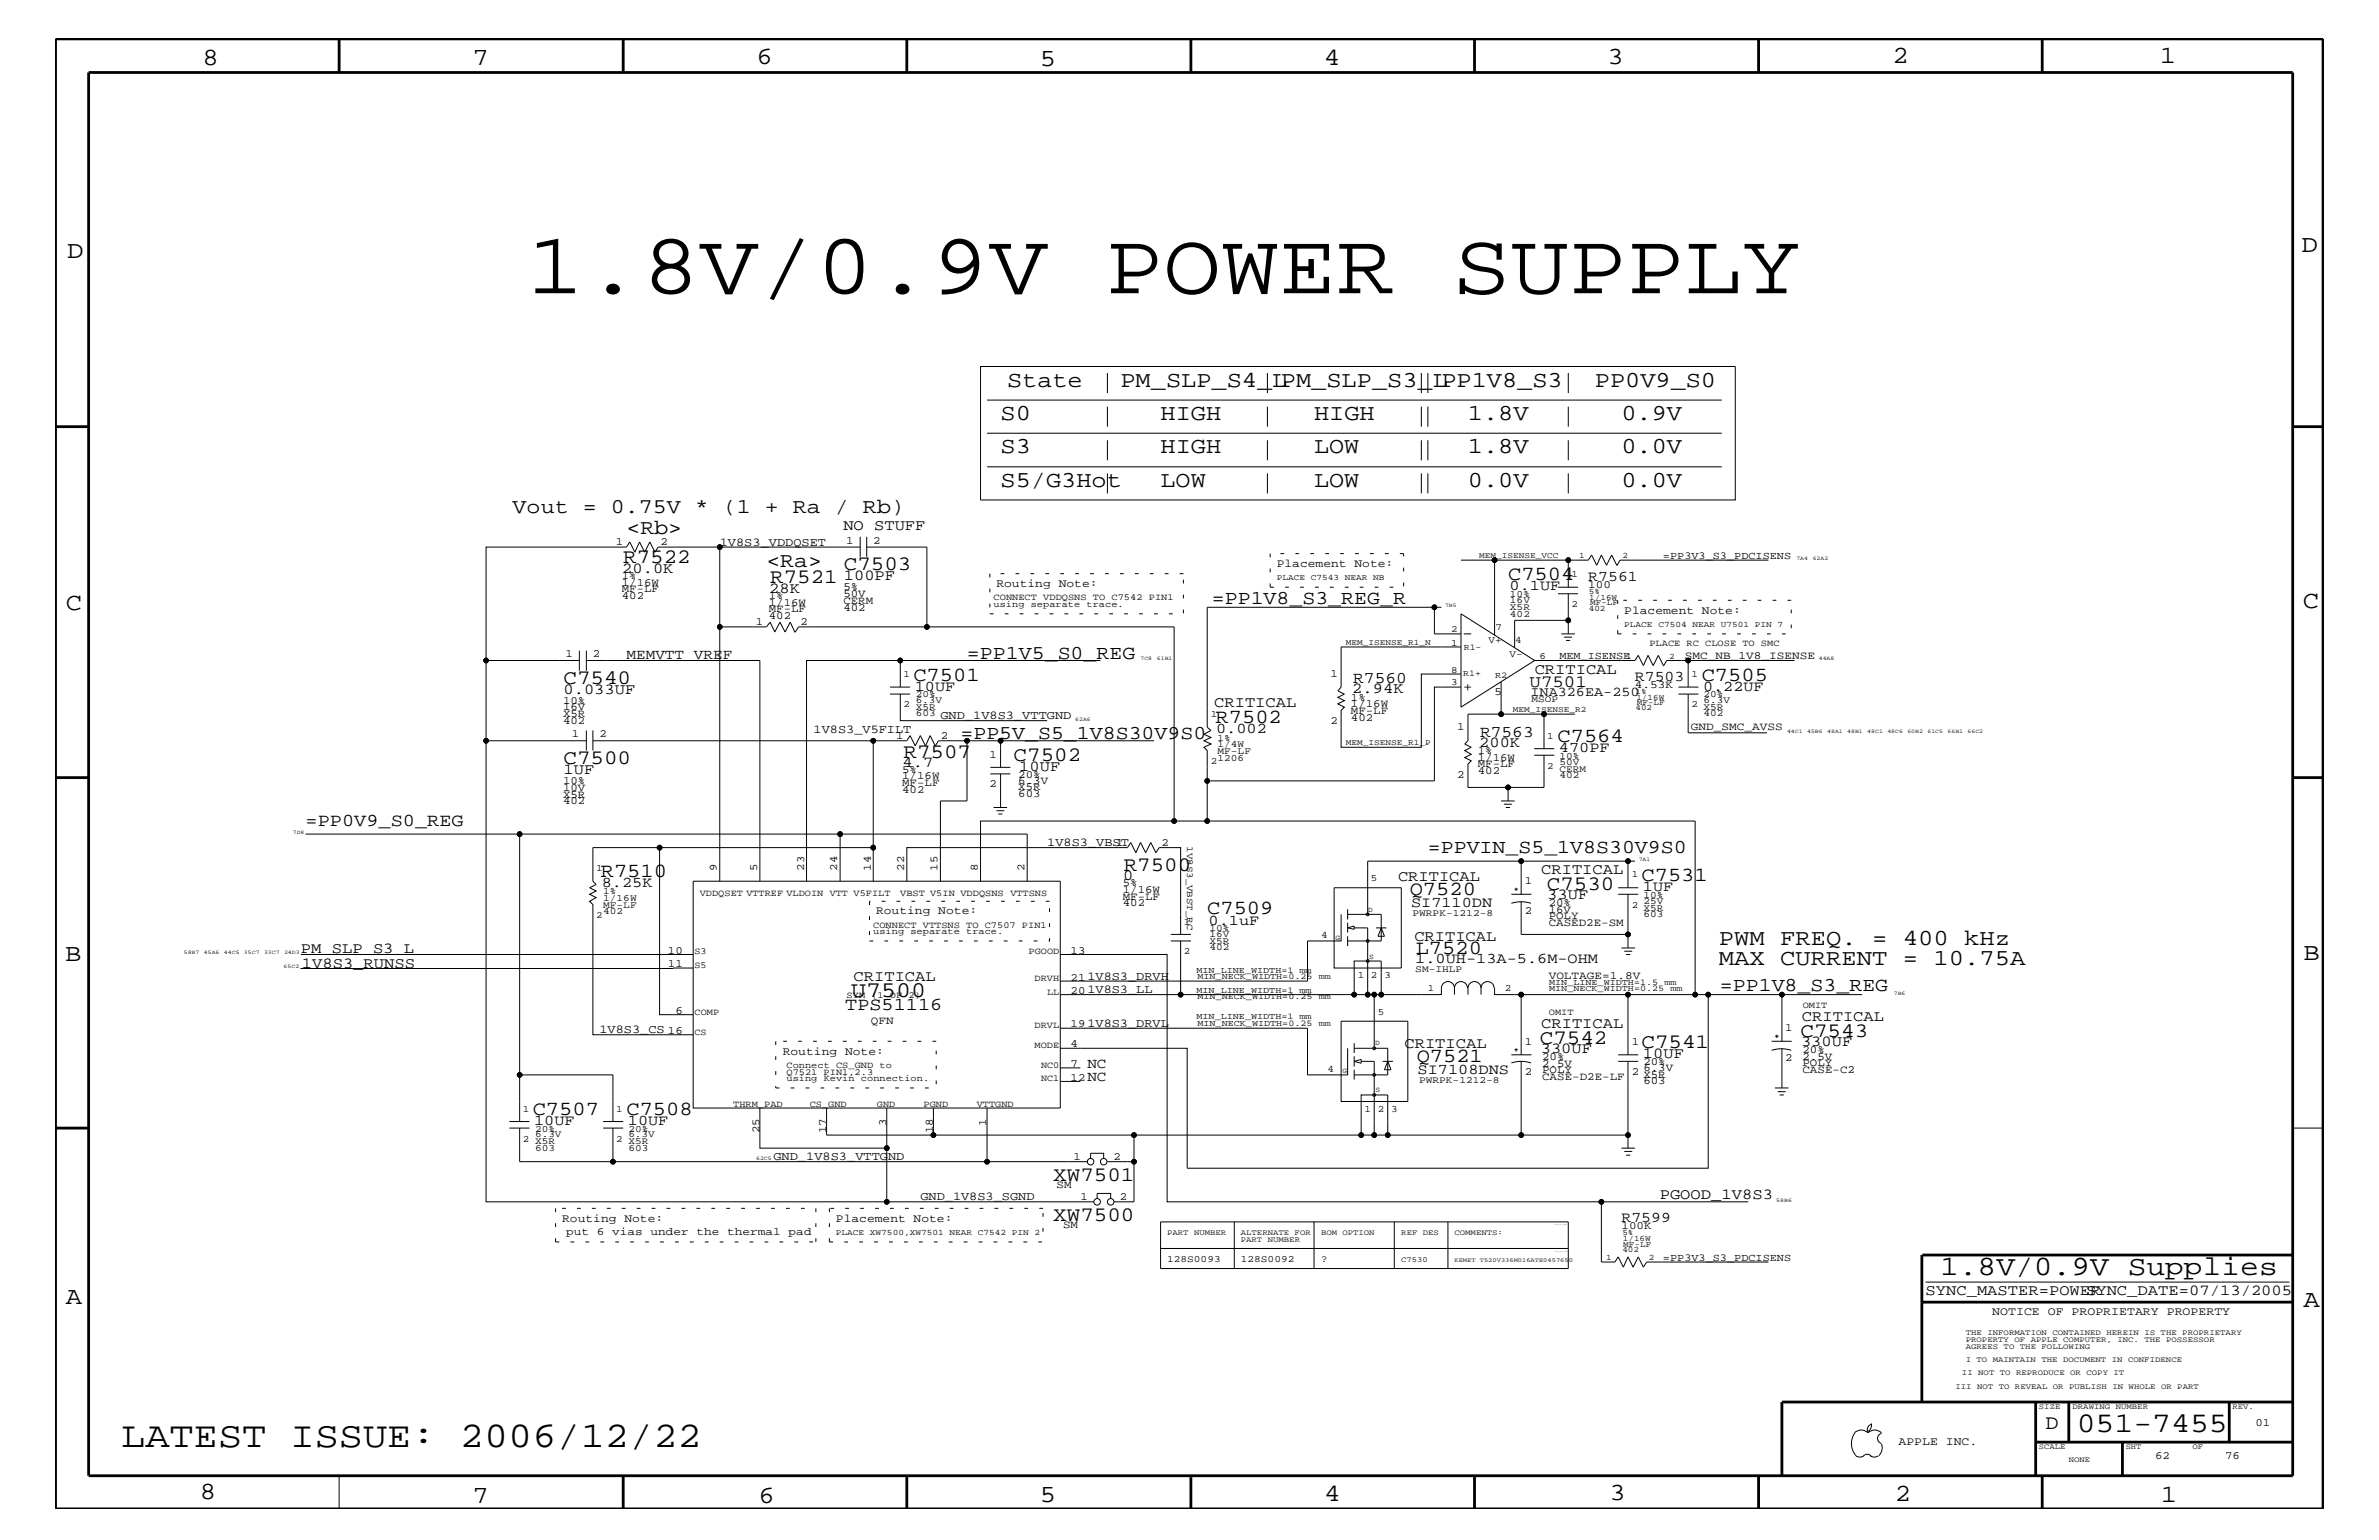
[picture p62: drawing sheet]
<svg xmlns="http://www.w3.org/2000/svg" width="432mm" height="279mm" viewBox="0 0 432 279" stroke-linecap="round" stroke-linejoin="round" font-family="sans-serif">
<defs><g id="words">
<text font-size="15.9" x="95.5" y="53.2">1.8V/0.9V POWER SUPPLY</text>
<text font-size="6.6" x="22" y="262.5">LATEST ISSUE: 2006/12/22</text>
<text font-size="5.2" x="376.9" y="259.9">051-7455</text>
<text font-size="5.1" x="352.1" y="231.3">1.8V/0.9V Supplies</text>
<g font-size="4.5">
<text x="36.7" y="11.7">8</text>
<text x="85.8" y="11.7">7</text>
<text x="137.3" y="11.5">6</text>
<text x="240.3" y="11.7">4</text>
<text x="291.8" y="11.5">3</text>
<text x="343.5" y="11.5">2</text>
<text x="392" y="11.5">1</text>
<text x="188.7" y="12.1">5</text>
<text x="12.2" y="46.8">D</text>
<text x="417.7" y="45.7">D</text>
<text x="11.9" y="110.6">C</text>
<text x="418" y="110.3">C</text>
<text x="11.9" y="174.3">B</text>
<text x="418.1" y="174.2">B</text>
<text x="11.9" y="236.7">A</text>
<text x="418.1" y="237.1">A</text>
<text x="36.2" y="271.9">8</text>
<text x="85.8" y="272.7">7</text>
<text x="137.7" y="272.7">6</text>
<text x="188.7" y="272.5">5</text>
<text x="240.4" y="272.3">4</text>
<text x="292.1" y="272.2">3</text>
<text x="343.9" y="272.3">2</text>
<text x="392.2" y="272.6">1</text>
</g>
<g font-size="4.1">
<text x="182.8" y="70.1">State</text>
<text x="203.4" y="70.1">PM_SLP_S4_LPM_SLP_S3_LPP1V8_S3</text>
<text x="289.5" y="70.1">PP0V9_S0</text>
<text x="181.6" y="76.2">S0</text>
<text x="210.7" y="76.2">HIGH</text>
<text x="238.5" y="76.2">HIGH</text>
<text x="266.4" y="76.2">1.8V</text>
<text x="294.3" y="76.2">0.9V</text>
<text x="181.6" y="82.2">S3</text>
<text x="210.7" y="82.2">HIGH</text>
<text x="238.5" y="82.2">LOW</text>
<text x="266.4" y="82.2">1.8V</text>
<text x="294.3" y="82.2">0.0V</text>
<text x="181.6" y="88.3">S5/G3Hot</text>
<text x="210.7" y="88.3">LOW</text>
<text x="238.5" y="88.3">LOW</text>
<text x="266.4" y="88.3">0.0V</text>
<text x="294.3" y="88.3">0.0V</text>
<text x="312" y="171.4">PWM FREQ. = 400 kHz</text>
<text x="312" y="175">MAX CURRENT = 10.75A</text>
<text x="154.5" y="180.9">U7500</text>
</g>
<g font-size="3.8">
<text x="93" y="93.2">Vout = 0.75V * (1 + Ra / Rb)</text>
<text x="113.7" y="96.8">&lt;Rb&gt;</text>
<text x="139.1" y="102.9">&lt;Ra&gt;</text>
</g>
<g font-size="3.7">
<text x="113.1" y="102.2">R7522</text>
<text x="139.8" y="105.9">R7521</text>
<text x="153.2" y="103.5">C7503</text>
<text x="102.3" y="124.1">C7540</text>
<text x="164" y="137.4">R7507</text>
<text x="102.3" y="138.6">C7500</text>
<text x="184" y="138">C7502</text>
<text x="204" y="158">R7500</text>
<text x="280.8" y="161.4">C7530</text>
<text x="279.5" y="189.3">C7542</text>
<text x="297.9" y="190.2">C7541</text>
<text x="326.8" y="188.1">C7543</text>
<text x="191.2" y="214.2">XW7501</text>
<text x="191.2" y="221.5">XW7500</text>
<text x="371.3" y="259.3">D</text>
</g>
<g font-size="3.6">
<text x="273.7" y="105.3">C7504</text>
<text x="220" y="109.5">=PP1V8_S3_REG_R</text>
<text x="175.5" y="119.6">=PP1V5_S0_REG</text>
<text x="165.8" y="123.5">C7501</text>
<text x="308.9" y="123.5">C7505</text>
<text x="220.6" y="131.3">R7502</text>
<text x="174.3" y="134.1">=PP5V_S5_1V8S30V9S0</text>
<text x="282.7" y="134.6">C7564</text>
<text x="259.2" y="154.7">=PPVIN_S5_1V8S30V9S0</text>
<text x="109.1" y="159.1">R7510</text>
<text x="297.9" y="159.9">C7531</text>
<text x="219.1" y="165.9">C7509</text>
<text x="255.9" y="162.4">Q7520</text>
<text x="257" y="173.1">L7520</text>
<text x="312.2" y="179.9">=PP1V8_S3_REG</text>
<text x="257.1" y="192.7">Q7521</text>
<text x="96.7" y="202.3">C7507</text>
<text x="113.7" y="202.3">C7508</text>
</g>
<g font-size="3.3">
<text x="55.5" y="149.9">=PP0V9_S0_REG</text>
<text x="153.4" y="183.3">TPS51116</text>
</g>
<text font-size="3.1" x="277.6" y="124.7">U7501</text>
<g font-size="3">
<text x="245.6" y="124">R7560</text>
<text x="268.6" y="133.6">R7563</text>
</g>
<g font-size="2.8">
<text x="153.1" y="96.2">NO STUFF</text>
<text x="112.9" y="104">20.0K</text>
<text x="139.6" y="107.6">28K</text>
<text x="153.2" y="105.3">100PF</text>
<text x="102.3" y="125.9">0.033UF</text>
<text x="245.4" y="125.8">2.94K</text>
<text x="278.6" y="122.3">CRITICAL</text>
<text x="220.4" y="128.3">CRITICAL</text>
<text x="268.5" y="135.5">200K</text>
<text x="102.3" y="140.4">1UF</text>
<text x="163.8" y="139.1">4.7</text>
<text x="185" y="139.8">10UF</text>
<text x="203.9" y="159.7">0</text>
<text x="253.7" y="159.9">CRITICAL</text>
<text x="279.7" y="158.6">CRITICAL</text>
<text x="280.8" y="163.1">33UF</text>
<text x="54.6" y="172.9">PM_SLP_S3_L</text>
<text x="256.7" y="170.7">CRITICAL</text>
<text x="54.8" y="175.6">1V8S3_RUNSS</text>
<text x="154.9" y="178">CRITICAL</text>
<text x="327.1" y="185.3">CRITICAL</text>
<text x="254.9" y="190.2">CRITICAL</text>
<text x="279.7" y="191">330UF</text>
<text x="279.7" y="186.5">CRITICAL</text>
<text x="298.2" y="192">10UF</text>
<text x="326.9" y="189.8">330UF</text>
<text x="301.2" y="217.5">PGOOD_1V8S3</text>
<text x="349.5" y="235">SYNC_MASTER=POWER</text>
<text x="378.6" y="235">SYNC_DATE=07/13/2005</text>
</g>
<g font-size="2.7">
<text x="274" y="107.1">0.1UF</text>
<text x="288.3" y="105.4">R7561</text>
<text x="166" y="125.3">10UF</text>
<text x="296.8" y="123.6">R7503</text>
<text x="309.1" y="125.3">0.22UF</text>
<text x="220.7" y="133">0.002</text>
<text x="283" y="136.4">470PF</text>
<text x="109.2" y="160.9">8.25K</text>
<text x="298.2" y="161.7">1UF</text>
<text x="219.4" y="167.8">0.1uF</text>
<text x="256.1" y="164.5">SI7110DN</text>
<text x="256.9" y="174.8">1.0UH-13A-5.6M-OHM</text>
<text x="257.3" y="194.8">SI7108DNS</text>
<text x="96.9" y="204.1">10UF</text>
<text x="114" y="204.1">10UF</text>
<text x="294.3" y="221.8">R7599</text>
</g>
<g font-size="2.6">
<text x="113.7" y="119.6">MEMVTT_VREF</text>
<text x="265.6" y="125.4">+</text>
<text x="197.4" y="196.2">NC</text>
<text x="197.4" y="193.7">NC</text>
</g>
<text font-size="2.5" x="277.8" y="126.3">INA326EA-250</text>
<g font-size="2.2">
<text x="130.6" y="99">1V8S3_VDDQSET</text>
<text x="170.7" y="130.5">GND_1V8S3_VTTGND</text>
<text x="147.7" y="133">1V8S3_V5FILT</text>
<text x="190.1" y="153.5">1V8S3_VBST</text>
<text x="108.8" y="187.5">1V8S3_CS 16</text>
<text x="140.4" y="210.5">GND_1V8S3_VTTGND</text>
<text x="167" y="217.8">GND_1V8S3_SGND</text>
</g>
<g font-size="2.1">
<text x="180.8" y="106.5">Routing Note:</text>
<text x="231.7" y="102.9">Placement Note:</text>
<text x="294.8" y="111.4">Placement Note:</text>
<text x="159" y="165.9">Routing Note:</text>
<text x="142.1" y="191.4">Routing Note:</text>
<text x="102" y="221.7">Routing Note:</text>
<text x="151.7" y="221.7">Placement Note:</text>
<text x="361.6" y="238.6">NOTICE OF PROPRIETARY PROPERTY</text>
<text x="344.6" y="262.2">APPLE INC.</text>
</g>
<g font-size="2">
<text x="111.8" y="98.8">1</text>
<text x="119.9" y="98.8">2</text>
<text x="153.6" y="98.7">1</text>
<text x="158.5" y="98.7">2</text>
<text x="112.9" y="107.5">MF-LF</text>
<text x="112.9" y="106.3">1/16W</text>
<text x="112.9" y="105">1%</text>
<text x="153.1" y="107.1">5%</text>
<text x="288.3" y="106.6">100</text>
<text x="112.9" y="108.7">402</text>
<text x="137.2" y="113.4">1</text>
<text x="139.5" y="112.3">402</text>
<text x="139.5" y="111.1">MF-LF</text>
<text x="139.5" y="109.9">1/16W</text>
<text x="139.5" y="108.7">1%</text>
<text x="145.3" y="113.4">2</text>
<text x="153.1" y="109.5">CERM</text>
<text x="153.1" y="110.8">402</text>
<text x="153.1" y="108.3">50V</text>
<text x="102.6" y="119.2">1</text>
<text x="107.6" y="119.2">2</text>
<text x="305.8" y="119.5">SMC_NB_1V8_ISENSE</text>
<text x="241.5" y="122.9">1</text>
<text x="296.8" y="124.8">4.53K</text>
<text x="102.2" y="130.2">X5R</text>
<text x="102.2" y="127.7">10%</text>
<text x="102.2" y="131.3">402</text>
<text x="102.2" y="128.9">16V</text>
<text x="241.5" y="131.3">2</text>
<text x="245.2" y="127.1">1%</text>
<text x="245.2" y="128.3">1/16W</text>
<text x="245.2" y="129.6">MF-LF</text>
<text x="245.2" y="130.8">402</text>
<text x="271.3" y="126">5</text>
<text x="103.8" y="133.8">1</text>
<text x="108.8" y="133.8">2</text>
<text x="162.6" y="134.1">1</text>
<text x="170.8" y="134.1">2</text>
<text x="179.6" y="137.4">1</text>
<text x="264.5" y="132.5">1</text>
<text x="268.2" y="136.8">1%</text>
<text x="306.9" y="132.4">GND_SMC_AVSS</text>
<text x="102.2" y="143.5">10V</text>
<text x="102.2" y="142.3">10%</text>
<text x="163.7" y="143.9">402</text>
<text x="163.7" y="142.6">MF-LF</text>
<text x="163.7" y="141.4">1/16W</text>
<text x="163.7" y="140.2">5%</text>
<text x="179.6" y="142.9">2</text>
<text x="184.8" y="142.2">6.3V</text>
<text x="184.8" y="141.1">20%</text>
<text x="184.8" y="143.4">X5R</text>
<text x="264.5" y="141.1">2</text>
<text x="268.2" y="138">1/16W</text>
<text x="268.2" y="140.4">402</text>
<text x="268.2" y="139.2">MF-LF</text>
<text x="102.2" y="145.9">402</text>
<text x="102.2" y="144.7">X5R</text>
<text x="184.8" y="144.6">603</text>
<text x="202.6" y="153.4">1</text>
<text x="210.8" y="153.4">2</text>
<text x="130.1" y="158" transform="rotate(-90 130.1 158)">9</text>
<text x="137.4" y="158" transform="rotate(-90 137.4 158)">5</text>
<text x="146" y="158" transform="rotate(-90 146 158)">23</text>
<text x="152" y="158" transform="rotate(-90 152 158)">24</text>
<text x="158.1" y="158" transform="rotate(-90 158.1 158)">14</text>
<text x="164.1" y="158" transform="rotate(-90 164.1 158)">22</text>
<text x="170.2" y="158" transform="rotate(-90 170.2 158)">15</text>
<text x="177.5" y="158" transform="rotate(-90 177.5 158)">8</text>
<text x="185.9" y="158" transform="rotate(-90 185.9 158)">2</text>
<text x="203.8" y="160.8">5%</text>
<text x="203.8" y="162">1/16W</text>
<text x="276.8" y="160.5">1</text>
<text x="203.8" y="164.5">402</text>
<text x="203.8" y="163.3">MF-LF</text>
<text x="276.8" y="165.9">2</text>
<text x="281.1" y="165.6">16V</text>
<text x="281.1" y="166.7">POLY</text>
<text x="281.1" y="164.5">20%</text>
<text x="121.2" y="173.1">10</text>
<text x="194.3" y="173.1">13</text>
<text x="281.1" y="168">CASED2E-SM</text>
<text x="121.2" y="175.5">11</text>
<text x="194.3" y="177.9">211V8S3_DRVH</text>
<text x="281.1" y="177.6">VOLTAGE=1.8V</text>
<text x="122.6" y="184">6</text>
<text x="158.1" y="185.8">QFN</text>
<text x="194.3" y="180.4">201V8S3_LL</text>
<text x="194.3" y="186.4">191V8S3_DRVL</text>
<text x="194.3" y="190">4</text>
<text x="276.8" y="189.5">1</text>
<text x="296.2" y="189.5">1</text>
<text x="324" y="187.1">1</text>
<text x="327.2" y="191.1">20%</text>
<text x="194.3" y="193.7">7</text>
<text x="194.3" y="196.1">12</text>
<text x="276.8" y="195">2</text>
<text x="279.9" y="195.9">CASE-D2E-LF</text>
<text x="279.9" y="193.6">2.5V</text>
<text x="279.9" y="194.7">POLY</text>
<text x="279.9" y="192.3">20%</text>
<text x="296.2" y="195">2 X5R</text>
<text x="298.3" y="193.2">20%</text>
<text x="298.3" y="194.3">6.3V</text>
<text x="298.3" y="196.7">603</text>
<text x="324" y="192.6">2</text>
<text x="327.2" y="194.7">CASE-C2</text>
<text x="327.2" y="192.3">2.5V</text>
<text x="327.2" y="193.4">POLY</text>
<text x="137.8" y="205.6" transform="rotate(-90 137.8 205.6)">25</text>
<text x="149.9" y="205.6" transform="rotate(-90 149.9 205.6)">17</text>
<text x="160.9" y="204.2" transform="rotate(-90 160.9 204.2)">3</text>
<text x="169.3" y="205.6" transform="rotate(-90 169.3 205.6)">18</text>
<text x="179" y="204.2" transform="rotate(-90 179 204.2)">1</text>
<text x="191.8" y="215.6">SM</text>
<text x="194.8" y="210.4">1</text>
<text x="202.1" y="210.4">2</text>
<text x="196.1" y="217.7">1</text>
<text x="203.3" y="217.7">2</text>
<text x="102.8" y="224.1">put 6 vias under the thermal pad</text>
<text x="193" y="222.9">SM</text>
<text x="294.3" y="223">100K</text>
<text x="409.4" y="258.7">01</text>
<text x="391.2" y="264.7">62</text>
<text x="403.9" y="264.7">76</text>
</g>
<g font-size="1.9">
<text x="301.8" y="101.4">=PP3V3_S3_PDCISENS</text>
<text x="283" y="119.5">MEM_ISENSE</text>
<text x="301.8" y="228.7">=PP3V3_S3_PDCISENS</text>
</g>
<g font-size="1.8">
<text x="285.2" y="104.7">1</text>
<text x="274.1" y="111.9">402</text>
<text x="274.1" y="108.3">10%</text>
<text x="274.1" y="109.4">16V</text>
<text x="274.1" y="110.6">X5R</text>
<text x="285.2" y="110.2">2</text>
<text x="263.4" y="114.8">2</text>
<text x="263.4" y="117.2">1</text>
<text x="270.2" y="116.6">V+</text>
<text x="271.4" y="114.3">7</text>
<text x="274" y="119.2">V-</text>
<text x="275" y="116.6">4</text>
<text x="279.4" y="119.6">6</text>
<text x="164" y="122.9">1</text>
<text x="263.4" y="124.3">3</text>
<text x="263.4" y="122">8</text>
<text x="307" y="122.9">1</text>
<text x="164" y="128.3">2</text>
<text x="166.2" y="127.6">6.3V</text>
<text x="166.2" y="128.8">X5R</text>
<text x="166.2" y="130">603</text>
<text x="166.2" y="126.5">20%</text>
<text x="219.8" y="130.2">1</text>
<text x="278" y="127.5">MSOP</text>
<text x="307" y="128.3">2</text>
<text x="309.2" y="130">402</text>
<text x="309.2" y="128.8">X5R</text>
<text x="309.2" y="127.6">6.3V</text>
<text x="309.2" y="126.5">20%</text>
<text x="221" y="136.8">MF-LF</text>
<text x="221" y="135.6">1/4W</text>
<text x="221" y="134.4">1%</text>
<text x="280.8" y="134.1">1</text>
<text x="283" y="137.7">10%</text>
<text x="219.8" y="138.6">2</text>
<text x="221" y="138">1206</text>
<text x="280.8" y="139.5">2</text>
<text x="283" y="140">CERM</text>
<text x="283" y="138.7">50V</text>
<text x="283" y="141.2">402</text>
<text x="108.2" y="158">1</text>
<text x="248.8" y="159.9">5</text>
<text x="296.2" y="159.2">1</text>
<text x="108.2" y="166.5">2</text>
<text x="109.5" y="162.2">1%</text>
<text x="109.5" y="163.5">1/16W</text>
<text x="109.5" y="164.7">MF-LF</text>
<text x="109.5" y="165.9">402</text>
<text x="214.9" y="167.8">1</text>
<text x="256.4" y="166.2">PWRPK-1212-8</text>
<text x="296.2" y="164.7">2</text>
<text x="298.3" y="165.2">X5R</text>
<text x="298.3" y="162.8">10%</text>
<text x="298.3" y="163.9">25V</text>
<text x="298.3" y="166.4">603</text>
<text x="214.9" y="173.2">2</text>
<text x="219.5" y="168.9">10%</text>
<text x="219.5" y="170">16V</text>
<text x="219.5" y="171.2">X5R</text>
<text x="219.5" y="172.4">402</text>
<text x="239.8" y="170.1">4</text>
<text x="246.5" y="177.4">1</text>
<text x="248.8" y="177.4">2</text>
<text x="251.3" y="177.4">3</text>
<text x="256.9" y="176.3">SM-IHLP</text>
<text x="259.2" y="179.9">1</text>
<text x="273.1" y="179.9">2</text>
<text x="250.1" y="184.1">5</text>
<text x="241" y="194.4">4</text>
<text x="257.6" y="196.5">PWRPK-1212-8</text>
<text x="94.9" y="201.7">1</text>
<text x="111.8" y="201.7">1</text>
<text x="247.7" y="201.7">1</text>
<text x="250.1" y="201.7">2 3</text>
<text x="94.9" y="207.1">2</text>
<text x="97.1" y="207.6">X5R</text>
<text x="97.1" y="206.4">6.3V</text>
<text x="97.1" y="205.3">20%</text>
<text x="97.1" y="208.8">603</text>
<text x="111.8" y="207.1">2</text>
<text x="114" y="208.8">603</text>
<text x="114" y="205.3">20%</text>
<text x="114" y="206.4">6.3V</text>
<text x="114" y="207.6">X5R</text>
<text x="211.8" y="229">128S0093</text>
<text x="225.2" y="229">128S0092</text>
<text x="239.8" y="229">?</text>
</g>
<g font-size="1.7">
<text x="180.3" y="110.2">using separate trace.</text>
<text x="180.3" y="108.9">CONNECT VDDQSNS TO C7542 PIN1</text>
<text x="299.4" y="117.3">PLACE RC CLOSE TO SMC</text>
<text x="215.5" y="153.5" transform="rotate(90 215.5 153.5)">1V8S3_VBST_RC</text>
<text x="127" y="162.5">VDDQSET VTTREF VLDOIN VTT V5FILT</text>
<text x="163.4" y="162.5">VBST V5IN VDDQSNS VTTSNS</text>
<text x="126.1" y="173.2">S3</text>
<text x="158.5" y="169.5">using separate trace.</text>
<text x="158.5" y="168.3">CONNECT VTTSNS TO C7507 PIN1</text>
<text x="186.7" y="173.2">PGOOD</text>
<text x="126.1" y="175.6">S5</text>
<text x="187.8" y="178">DRVH</text>
<text x="126.1" y="184.1">COMP</text>
<text x="153.7" y="181">SYM (1 OF 2)</text>
<text x="190.1" y="180.5">LL</text>
<text x="281.1" y="184.1">OMIT</text>
<text x="327.2" y="182.9">OMIT</text>
<text x="126.1" y="187.7">CS</text>
<text x="187.8" y="190.2">MODE</text>
<text x="187.8" y="186.5">DRVL</text>
<text x="142.7" y="195">Q7521 PIN1,2.3</text>
<text x="142.7" y="196.2">using Kevin connection.</text>
<text x="142.7" y="193.7">Connect CS_GND to</text>
<text x="189" y="196.2">NC1</text>
<text x="189" y="193.7">NC0</text>
<text x="133.1" y="200.9">THRM_PAD</text>
<text x="147" y="200.9">CS_GND</text>
<text x="159.2" y="200.9">GND</text>
<text x="167.6" y="200.9">PGND</text>
<text x="177.3" y="200.9">VTTGND</text>
</g>
<g font-size="1.6">
<text x="265.7" y="117.9">R1-</text>
<text x="265.6" y="122.6">R1+</text>
<text x="271.4" y="123">R2</text>
<text x="217.2" y="176.5">MIN_LINE_WIDTH=1 mm</text>
<text x="217.3" y="177.7">MIN_NECK_WIDTH=0.25 mm</text>
<text x="281.2" y="178.7">MIN_LINE_WIDTH=1.5 mm</text>
<text x="281.2" y="179.9">MIN_NECK_WIDTH=0.25 mm</text>
<text x="217.2" y="180.1">MIN_LINE_WIDTH=1 mm</text>
<text x="217.2" y="184.9">MIN_LINE_WIDTH=1 mm</text>
<text x="217.3" y="181.3">MIN_NECK_WIDTH=0.25 mm</text>
<text x="217.3" y="186.1">MIN_NECK_WIDTH=0.25 mm</text>
</g>
<g font-size="1.5">
<text x="268.5" y="101.3">MEM_ISENSE_VCC</text>
<text x="286.6" y="101.3">1</text>
<text x="294.5" y="101.3">2</text>
<text x="231.7" y="105.3">PLACE C7543 NEAR NB</text>
<text x="288.4" y="107.7">5%</text>
<text x="288.4" y="110.8">402</text>
<text x="288.5" y="108.8">1/16W</text>
<text x="288.6" y="109.8">MF-LF</text>
<text x="294.8" y="113.7">PLACE C7504 NEAR U7501 PIN 7</text>
<text x="244.3" y="117">MEM_ISENSE_R1_N</text>
<text x="295.1" y="119.5">1</text>
<text x="302.9" y="119.5">2</text>
<text x="296.8" y="125.9">1%</text>
<text x="274.6" y="129.1">MEM_ISENSE_R2</text>
<text x="296.8" y="128.9">402</text>
<text x="297" y="127">1/16W</text>
<text x="297.1" y="128">MF-LF</text>
<text x="244.3" y="135.2">MEM_ISENSE_R1_P</text>
<text x="151.7" y="224.1">PLACE XW7500,XW7501 NEAR C7542 PIN 2</text>
<text x="294.5" y="227.1">402</text>
<text x="294.5" y="224.1">5%</text>
<text x="294.6" y="225.2">1/16W</text>
<text x="294.6" y="226.2">MF-LF</text>
<text x="291.5" y="228.5">1</text>
<text x="299.3" y="228.5">2</text>
</g>
<g font-size="1.4">
<text x="248.3" y="165.4">D</text>
<text x="242.4" y="170.5">G</text>
<text x="248.5" y="173.9">S</text>
<text x="249.6" y="189.7">D</text>
<text x="243.7" y="194.8">G</text>
<text x="249.7" y="198.1">S</text>
<text x="211.8" y="224.1">PART NUMBER</text>
<text x="225.2" y="225.3">PART NUMBER</text>
<text x="225.2" y="224.1">ALTERNATE FOR</text>
<text x="239.8" y="224.1">BOM OPTION</text>
<text x="254.3" y="224.1">REF DES</text>
<text x="264" y="224.1">COMMENTS:</text>
<text x="254.3" y="229">C7530</text>
<text x="356.8" y="242.3">THE INFORMATION CONTAINED HEREIN IS THE PROPRIETARY</text>
<text x="356.8" y="243.5">PROPERTY OF APPLE COMPUTER, INC. THE POSSESSOR</text>
<text x="356.8" y="244.7">AGREES TO THE FOLLOWING</text>
<text x="354.9" y="252">III NOT TO REVEAL OR PUBLISH IN WHOLE OR PART</text>
<text x="356.1" y="249.5">II NOT TO REPRODUCE OR COPY IT</text>
<text x="356.8" y="247.1">I TO MAINTAIN THE DOCUMENT IN CONFIDENCE</text>
<text x="370.1" y="255.6">SIZE</text>
<text x="376.2" y="255.6">DRAWING NUMBER</text>
<text x="405.2" y="255.6">REV.</text>
<text x="370.1" y="262.9">SCALE</text>
<text x="385.8" y="262.9">SHT</text>
<text x="397.9" y="262.9">OF</text>
<text x="375.5" y="265.3">NONE</text>
</g>
<text font-size="1.1" x="264" y="229">KEMET T520V336M016ATE0457650</text>
<g font-size="1">
<text x="326.1" y="101.6">7A4</text>
<text x="329" y="101.6">62A2</text>
<text x="262.3" y="110.2">7B5</text>
<text x="207" y="119.8">7C8</text>
<text x="210" y="119.8">61B1</text>
<text x="330.1" y="119.8">44A8</text>
<text x="195.2" y="130.8">62A6</text>
<text x="324.4" y="133">44C1</text>
<text x="328" y="133">45B6</text>
<text x="331.6" y="133">48A1</text>
<text x="335.3" y="133">48B1</text>
<text x="338.9" y="133">48C1</text>
<text x="342.6" y="133">48C6</text>
<text x="346.2" y="133">60B2</text>
<text x="349.8" y="133">61C5</text>
<text x="353.5" y="133">66B1</text>
<text x="357.1" y="133">66C2</text>
<text x="53.2" y="151.3">7D8</text>
<text x="297.4" y="156.2">7A1</text>
<text x="33.4" y="173.2">58B7</text>
<text x="37" y="173.2">45A6</text>
<text x="40.6" y="173.2">44C5</text>
<text x="44.3" y="173.2">35C7</text>
<text x="47.9" y="173.2">33C7</text>
<text x="51.6" y="173.2">24D3</text>
<text x="51.5" y="175.7">65C2</text>
<text x="343.7" y="180.5">7B6</text>
<text x="137.2" y="210.5">62C5</text>
<text x="322.4" y="218">58B6</text>
</g>
</g></defs>
<g fill="none" stroke="#000" stroke-width=".18">
<path d="M178 66.5h137v24.2h-137zM179.2 78.6h133.3M179.2 72.6h133.3M201 67.7v3.6M201 73.8v3.6M201 79.9v3.6M230 67.7v3.6M230 73.8v3.6M230 79.9v3.6M258 67.7v3.6M258 73.8v3.6M258 79.9v3.6"/>
<path d="M259.2 67.7v3.6M259.2 73.8v3.6M259.2 79.9v3.6M284.6 67.7v3.6M284.6 73.8v3.6M284.6 79.9v3.6M130.6 99.3h25.5M156.1 97.4v3.6M157.3 99.3h10.9v14.4h44.9v35.3M157.3 97.4v3.6M179.2 84.7h133.3M201 85.9v3.6"/>
<path d="M230 85.9v3.6M258 85.9v3.6M259.2 85.9v3.6M284.6 85.9v3.6M88.2 119.8v14.6M105.2 118.1v3.6M106.4 119.8h31.5v40.1M106.4 118.1v3.6M130.6 113.7v-14.4h-11.1l-.6 .9-1-1.9-.9 1.9-.9-1.9-.9 1.9-.9-1.9-.6 1h-25.5v20.5h17M144.3 114.7l-.9-1.8-.9 1.8-.9-1.8-1 1.8-.8-1.8-.7 .8h-8.5v46.2M163.4 119.8v4.9M168.2 113.7h-23.3l-.6 1.1"/>
<path d="M199.7 119.8h-53.3v40.1M260.4 110.2v4.8h4.8M261.6 110.2h-42.5v21.7l.7 .6-1.3 .7 1.3 .6-1.3 .6 1.3 .6-1.3 .6 .6 .6v5.5M265.2 111.4l13.4 8.4-13.4 8.5zM265.2 117.4h-21.8v7.3l-.6 .6 1.2 .6-1.2 .6 1.2 .6-1.2 .6 1.2 .6-.6 .6v6.7h14.6v-13.3h7.2M265.2 101.6h6.1M265.7 115h1.3M278.6 119.8h18.2l.5-.9 1 1.9 .8-1.9 1 1.9 .9-1.9 .9 1.9M282.8 107.7h3.6M282.8 106.5h3.6M283.4 115h2.4M283.9 115.6h1.4"/>
<path d="M284.2 116.2h.8M284.6 107.7v4.9h-9.7v4.9M284.6 101.6v4.9M284.6 112.6v2.4M293.5 102.6l-1-1.9-.9 1.9-.9-1.9-.9 1.9-.9-1.9-.6 .9h-17v13.7M306.4 119.8h-3.9l-.6 1M321 101.6h-27l-.5 1M325.7 119.8h-19.3v4.9M106.4 134.4h-18.2v83.6h72.8M106.4 132.5v3.7M107.6 132.5v3.7M107.6 134.4h50.9"/>
<path d="M161.5 125.9h3.7M161.5 124.7h3.7M163.4 125.9v4.9h26.7M175.5 134.4v10.9h-4.8v14.6M179.7 139.2h3.7M181.6 134.4h-11.3l-.5 .9-1-1.8-.8 1.8-1-1.8-.9 1.8-.9-1.8-.6 .9h-6.1v25.5M209.5 134.4h-27.9v4.8M265.2 124.7h-4.8v17h-41.3v7.3h88.6v31.5h2.3M272.5 129.6h-6.1v4.8l-.5 .6 1.1 .6-1.1 .6 1.1 .6-1.1 .6 1.1 .6-.6 .6v4.3h7.3M272.5 123.7v5.9h7.7M278.5 137h3.6M278.5 135.8h3.6"/>
<path d="M280.2 137v5.9h-6.5v2.4M285.8 129.6h-5.6v6.2M304.6 125.9h3.7M304.6 124.7h3.7M306.4 125.9v7.1h14.3M55.5 151.3h97M94.3 151.3v52.2M119.7 153.8h38.8M125.8 159.9h66.6v41.1h-66.6zM152.5 159.9v-8.6h33.9v8.6M164.6 159.9v-6.1h40l.6-.9 1 1.8 .8-1.8 .9 1.8 1-1.8 .9 1.8 .6-.9h3.9v15.7M179.7 140.4h3.7"/>
<path d="M180.3 146.5h2.5M180.8 147.1h1.5M181.2 147.7h.7M181.6 140.4v6.1M219.1 149h-41.1v10.9M272.5 145.3h2.4M273 145.9h1.4M273.3 146.5h.8M276.1 156.2h-27.9v9.7M295.5 156.2h-19.4v6M295.5 156.2v4.9M295.5 156.2h1.3"/>
<path d="M54.6 173.2h71.2M125.8 175.6l-71.3 .1M192.4 173.2h19.4v44.8h78.9v11h2.4l.6-1 .9 1.9 .9-1.9 .9 1.9 .9-1.9 1 1.9 .6-.9h22.1M212.5 170.7h3.7M212.5 169.5h3.7M214.3 170.7v9.8h31.5M242.1 161.1h12.2v14.5h-12.2zM243.4 165.9v4.8h-6.1v7.3h-44.9M244.6 165.9h6.1v4.8h-6.1M244.6 168.3l1.2-.3v.6zM244.6 165v1.8M244.6 167.4v1.8"/>
<path d="M244.6 169.9v1.7M245.8 168.3h2.4v12.2h1.2M249.8 168.3h1.8M250.7 168.3l.6 1.6h-1.2zM264 179.3a1.19 1.19 0 0 0-1.2-1.2 1.19 1.19 0 0 0-1.2 1.2v1.2h-10.9v-6.1h-4.9v6.1h2.4M264 179.3a1.19 1.19 0 0 1 1.2-1.2 1.19 1.19 0 0 1 1.2 1.2M264 179.3v1.2M268.8 179.3a1.19 1.19 0 0 0-1.2-1.2 1.19 1.19 0 0 0-1.2 1.2v1.2M268.8 179.3a1.19 1.19 0 0 1 1.2-1.2 1.19 1.19 0 0 1 1.2 1.2M268.8 179.3v1.2M271.3 179.3v1.2h4.8v10.9M274.3 163.9a5.8 5.8 0 0 1 3.6 0"/>
<path d="M274.3 162.2h3.7M274.9 161.3h.6M275.2 161.1v.6M276.1 163.5v6h19.4v2.5M293.7 162.2h3.6M293.7 161.1h3.6M294.3 172h2.5M294.8 172.6h1.4M295.1 173.2h.8M295.5 162.2v7.3M94.3 195h17v8.5M125.8 184.1h-6.1v-30.3h-12.1v6.1l.6 .6-1.2 .6 1.2 .6-1.2 .5 1.2 .6-1.2 .7 .6 .6v23.6h18.2"/>
<path d="M192.4 186.5h44.9v8.5h7.3v-4.8M192.4 180.5h21.9M192.4 193.7h3.7M192.4 196.2h3.7M243.4 185.3h12.1v14.5h-12.1zM245.8 190.2h6.1v4.8h-6.1M245.8 189.3v1.7M245.8 191.6v1.9M245.8 194.1v1.8M245.8 192.6l1.3-.4v.7zM247.1 192.6h2.3v13.3M250.7 180.5h-1.3v9.7"/>
<path d="M251 192.6h1.8M251.9 192.6l.6 1.5h-1.2zM274.3 192.8a5.7 5.7 0 0 1 3.6 0M274.3 191.4h3.7M274.9 190.4h.6M275.2 190.2v.6M276.1 192.6v13.3h-24.2M276.1 180.5h31.6M293.7 191.4h3.6M293.7 192.6h3.6M295.5 180.5v10.9M295.5 192.6v13.3"/>
<path d="M321.6 190.6a5.8 5.8 0 0 1 3.5 0M321.6 188.9h3.6M322.2 188h.6M322.2 197.4h2.4M322.5 187.7v.6M322.7 198.1h1.4M323 198.7h.8M323.4 180.5h-13.4v31.4h-94.5v-21.7h-23.1M323.4 190.2v7.2M338 180.5h-14.6v8.4M92.5 204.7h3.6M92.5 203.5h3.6"/>
<path d="M94.3 204.7v6.1h17M109.5 204.7h3.6M109.5 203.5h3.6M111.3 204.7v6.1M137.9 201v7.3h23.1v-7.3M150 201v4.9h55.8v4.9M161 208.3v9.7h37.5M169.4 201v4.9M179.2 201v9.8h-67.9M179.2 210.8h18.2M198 210.2v-1h2.3v1M199.1 217.5v-1h2.5v1"/>
<path d="M201 210.8h4.8v7.2h-3.6M205.8 205.9h43.6M247.1 205.9v-7.2h4.8v7.2h-2.5M276.1 205.9h19.4v2.4M290.7 218h26.6M294.3 208.3h2.5M294.8 208.9h1.4M295.1 209.6h.8M416.1 204.7h5.5M210.7 221.7h73.9v8.5h-73.9zM210.7 226.5h73.9M224 221.7v8.5"/>
<path d="M238.5 221.7v8.5M253.1 221.7v8.5M262.8 221.7v8.5M349.5 232.6h66M336.6 260a1.69 1.69 0 0 1 2.4 0 1.72 1.72 0 0 1 2.5 0M339.6 258.3l.1 .1a1.27 1.27 0 0 1-.7 1.3M339.6 258.4a.99 .99 0 0 0-.6 1.4M61.6 267.7v6.1M336.6 260a3.3 3.3 0 0 0 .3 4.1M336.9 264.1l.7 .3 .7-.3M338.2 264.1l.7-.3 .7 .3M339.5 264.1l.7 .3 .7-.3"/>
<path d="M341.5 260.1a.93 .93 0 0 0-.7 .9 .93 .93 0 0 0 .7 .9M341.5 262l.1 .7a1.99 1.99 0 0 1-.6 1.4"/>
<circle cx="130.6" cy="99.3" r=".42"/>
<circle cx="88.2" cy="119.8" r=".42"/>
<circle cx="130.6" cy="113.7" r=".42"/>
<circle cx="163.4" cy="119.8" r=".42"/>
<circle cx="168.2" cy="113.7" r=".42"/>
<circle cx="260.3" cy="110.2" r=".42"/>
<circle cx="271.3" cy="101.6" r=".42"/>
<circle cx="284.6" cy="101.6" r=".42"/>
<circle cx="284.6" cy="112.6" r=".42"/>
<circle cx="306.4" cy="119.8" r=".42"/>
<circle cx="88.2" cy="134.4" r=".42"/>
<circle cx="158.5" cy="134.4" r=".42"/>
<circle cx="175.5" cy="134.4" r=".42"/>
<circle cx="181.6" cy="134.4" r=".42"/>
<circle cx="272.5" cy="129.6" r=".42"/>
<circle cx="280.2" cy="129.6" r=".42"/>
<circle cx="94.3" cy="151.3" r=".42"/>
<circle cx="119.7" cy="153.8" r=".42"/>
<circle cx="152.5" cy="151.3" r=".42"/>
<circle cx="158.5" cy="153.8" r=".42"/>
<circle cx="213.1" cy="149" r=".42"/>
<circle cx="219.1" cy="149" r=".42"/>
<circle cx="219.1" cy="141.7" r=".42"/>
<circle cx="273.7" cy="142.9" r=".42"/>
<circle cx="276.1" cy="156.2" r=".42"/>
<circle cx="295.5" cy="156.2" r=".42"/>
<circle cx="248.2" cy="165.9" r=".25"/>
<circle cx="248.2" cy="174.4" r=".25"/>
<circle cx="248.2" cy="170.7" r=".25"/>
<circle cx="295.5" cy="169.5" r=".42"/>
<circle cx="94.3" cy="195" r=".42"/>
<circle cx="214.3" cy="180.5" r=".42"/>
<circle cx="245.8" cy="180.5" r=".42"/>
<circle cx="248.2" cy="180.5" r=".42"/>
<circle cx="249.4" cy="180.5" r=".42"/>
<circle cx="249.4" cy="190.2" r=".25"/>
<circle cx="249.4" cy="195" r=".25"/>
<circle cx="249.4" cy="198.7" r=".25"/>
<circle cx="250.7" cy="180.5" r=".42"/>
<circle cx="276.1" cy="180.5" r=".42"/>
<circle cx="295.5" cy="180.5" r=".42"/>
<circle cx="307.7" cy="180.5" r=".42"/>
<circle cx="310" cy="180.5" r=".42"/>
<circle cx="323.4" cy="180.5" r=".42"/>
<circle cx="111.3" cy="210.8" r=".42"/>
<circle cx="161" cy="208.3" r=".42"/>
<circle cx="161" cy="218" r=".42"/>
<circle cx="169.4" cy="205.9" r=".42"/>
<circle cx="179.2" cy="210.8" r=".42"/>
<circle cx="198" cy="210.8" r=".59"/>
<circle cx="199.1" cy="218" r=".59"/>
<circle cx="200.3" cy="210.8" r=".59"/>
<circle cx="201.6" cy="218" r=".59"/>
<circle cx="205.8" cy="205.9" r=".42"/>
<circle cx="205.8" cy="210.8" r=".42"/>
<circle cx="247.1" cy="205.9" r=".42"/>
<circle cx="249.4" cy="205.9" r=".42"/>
<circle cx="251.9" cy="205.9" r=".42"/>
<circle cx="276.1" cy="205.9" r=".42"/>
<circle cx="290.7" cy="218" r=".42"/>
<circle cx="295.5" cy="205.9" r=".42"/>
</g>
<g fill="none" stroke="#000" stroke-width=".51">
<path d="M10.1 7.1h411.5v266.7h-411.5zM16.1 13.2h400v254.5h-400zM61.6 7.1v6.1M113.1 7.1v6.1M164.6 7.1v6.1M216.2 7.1v6.1M267.6 7.1v6.1M319.2 7.1v6.1M370.7 7.1v6.1M10.1 77.4h6M416.1 77.4h5.5M10.1 141.1h6"/>
<path d="M416.1 141.1h5.5M10.1 204.7h6M348.8 236.2h67.3M348.8 227.7v26.7M348.9 227.7h67.2M369.5 254.4v13.3M375.5 254.4v7.2M404.6 254.4v7.2M416.1 254.4h-92.7v13.3M113.1 267.7v6.1M164.6 267.7v6.1M216.2 268v5.8"/>
<path d="M267.6 267.7v6.1M319.2 267.7v6.1M369.5 261.6h46.6M370.7 267.7v6.1M385.2 261.6v6.1"/>
</g>
<g fill="none" stroke="#000" stroke-width=".18" stroke-dasharray=".7 2" stroke-linecap="butt">
<path d="M179.7 104.1v7.3M179.7 111.4h35.1v-7.3M214.8 104.1h-35.1M230.5 100.4v6.1M230.5 106.5h24.3v-6.1M254.8 100.4h-24.3M293.6 108.9v6.1M293.6 115h31.5v-6.1M325.1 108.9h-31.5M157.8 163.5v7.2M157.8 170.7h32.7v-7.2M190.5 163.5h-32.7"/>
<path d="M140.8 188.9v8.5M140.8 197.4h29.1v-8.5M169.9 188.9h-29.1M100.8 219.2v6.1M150.5 219.2v6.1M189.3 219.2h-38.8M100.8 225.3h47.3M148.1 225.3v-6.1h-47.3M150.5 225.3h38.8v-6.1"/>
</g>
<g fill="#000">
<circle cx="130.6" cy="99.3" r=".42"/>
<circle cx="88.2" cy="119.8" r=".42"/>
<circle cx="130.6" cy="113.7" r=".42"/>
<circle cx="163.4" cy="119.8" r=".42"/>
<circle cx="168.2" cy="113.7" r=".42"/>
<circle cx="260.3" cy="110.2" r=".42"/>
<circle cx="271.3" cy="101.6" r=".42"/>
<circle cx="284.6" cy="101.6" r=".42"/>
<circle cx="284.6" cy="112.6" r=".42"/>
<circle cx="306.4" cy="119.8" r=".42"/>
<circle cx="88.2" cy="134.4" r=".42"/>
<circle cx="158.5" cy="134.4" r=".42"/>
<circle cx="175.5" cy="134.4" r=".42"/>
<circle cx="181.6" cy="134.4" r=".42"/>
<circle cx="272.5" cy="129.6" r=".42"/>
<circle cx="280.2" cy="129.6" r=".42"/>
<circle cx="94.3" cy="151.3" r=".42"/>
<circle cx="119.7" cy="153.8" r=".42"/>
<circle cx="152.5" cy="151.3" r=".42"/>
<circle cx="158.5" cy="153.8" r=".42"/>
<circle cx="213.1" cy="149" r=".42"/>
<circle cx="219.1" cy="149" r=".42"/>
<circle cx="219.1" cy="141.7" r=".42"/>
<circle cx="273.7" cy="142.9" r=".42"/>
<circle cx="276.1" cy="156.2" r=".42"/>
<circle cx="295.5" cy="156.2" r=".42"/>
<circle cx="295.5" cy="169.5" r=".42"/>
<circle cx="94.3" cy="195" r=".42"/>
<circle cx="214.3" cy="180.5" r=".42"/>
<circle cx="245.8" cy="180.5" r=".42"/>
<circle cx="248.2" cy="180.5" r=".42"/>
<circle cx="249.4" cy="180.5" r=".42"/>
<circle cx="250.7" cy="180.5" r=".42"/>
<circle cx="276.1" cy="180.5" r=".42"/>
<circle cx="295.5" cy="180.5" r=".42"/>
<circle cx="307.7" cy="180.5" r=".42"/>
<circle cx="310" cy="180.5" r=".42"/>
<circle cx="323.4" cy="180.5" r=".42"/>
<circle cx="111.3" cy="210.8" r=".42"/>
<circle cx="161" cy="208.3" r=".42"/>
<circle cx="161" cy="218" r=".42"/>
<circle cx="169.4" cy="205.9" r=".42"/>
<circle cx="179.2" cy="210.8" r=".42"/>
<circle cx="205.8" cy="205.9" r=".42"/>
<circle cx="205.8" cy="210.8" r=".42"/>
<circle cx="247.1" cy="205.9" r=".42"/>
<circle cx="249.4" cy="205.9" r=".42"/>
<circle cx="251.9" cy="205.9" r=".42"/>
<circle cx="276.1" cy="205.9" r=".42"/>
<circle cx="290.7" cy="218" r=".42"/>
<circle cx="295.5" cy="205.9" r=".42"/>
</g>
<use href="#words"/>
</svg>
